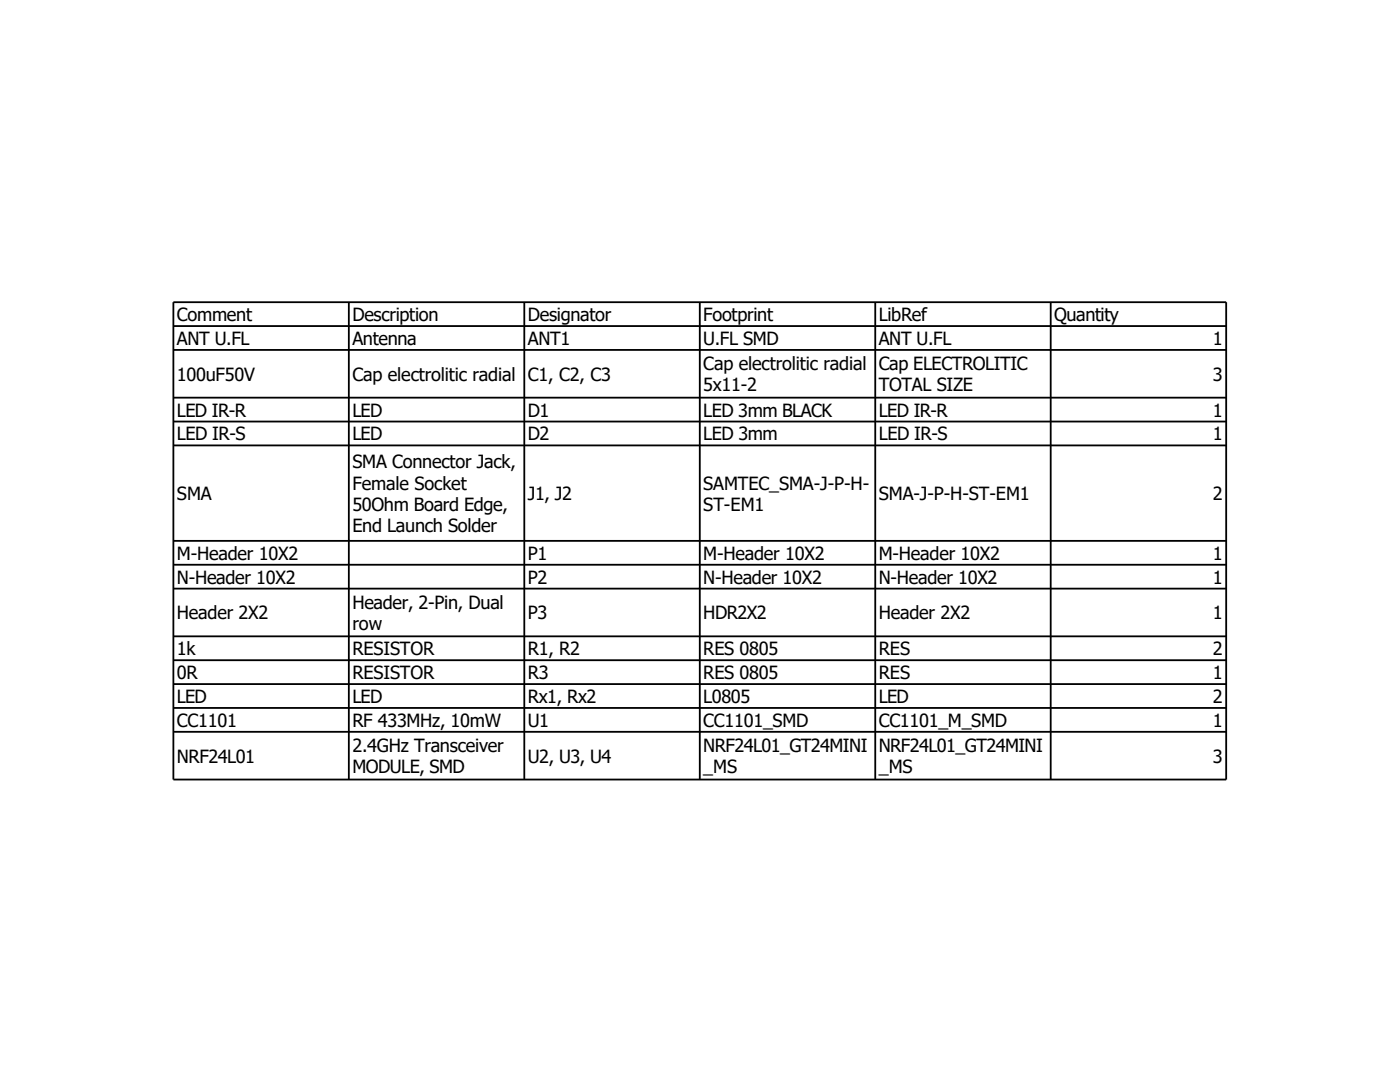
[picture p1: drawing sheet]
<svg xmlns="http://www.w3.org/2000/svg" width="279mm" height="216mm" viewBox="0 0 279 216" stroke-linecap="round" stroke-linejoin="round" font-family="sans-serif">
<defs><g id="words">
<g font-size="3.6">
<text x="35.3" y="64.1">Comment</text>
<text x="70.3" y="64.1">Description</text>
<text x="105.3" y="64.1">Designator</text>
<text x="140.4" y="64.1">Footprint</text>
<text x="175.4" y="64.1">LibRef</text>
<text x="210.4" y="64.1">Quantity</text>
<text x="35.3" y="68.8">ANT U.FL</text>
<text x="70.3" y="68.8">Antenna</text>
<text x="105.3" y="68.8">ANT1</text>
<text x="140.4" y="68.8">U.FL SMD</text>
<text x="175.4" y="68.8">ANT U.FL</text>
<text x="242.1" y="68.8">1</text>
<text x="35.3" y="76">100uF50V</text>
<text x="70.3" y="76">Cap electrolitic radial</text>
<text x="105.3" y="76">C1, C2, C3</text>
<text x="140.4" y="73.9">Cap electrolitic radial</text>
<text x="175.4" y="73.9">Cap ELECTROLITIC</text>
<text x="242.1" y="76">3</text>
<text x="35.3" y="83.1">LED IR-R</text>
<text x="70.3" y="83.1">LED</text>
<text x="105.3" y="83.1">D1</text>
<text x="140.4" y="78.1">5x11-2</text>
<text x="140.4" y="83.1">LED 3mm BLACK</text>
<text x="175.4" y="78.1">TOTAL SIZE</text>
<text x="175.4" y="83.1">LED IR-R</text>
<text x="242.1" y="83.1">1</text>
<text x="35.3" y="87.9">LED IR-S</text>
<text x="70.3" y="87.9">LED</text>
<text x="105.3" y="87.9">D2</text>
<text x="140.4" y="87.9">LED 3mm</text>
<text x="175.4" y="87.9">LED IR-S</text>
<text x="242.1" y="87.9">1</text>
<text x="70.3" y="93.5">SMA Connector Jack,</text>
<text x="35.3" y="99.8">SMA</text>
<text x="70.3" y="97.7">Female Socket</text>
<text x="70.3" y="101.9">50Ohm Board Edge,</text>
<text x="105.3" y="99.8">J1, J2</text>
<text x="140.4" y="97.7">SAMTEC_SMA-J-P-H-</text>
<text x="140.4" y="101.9">ST-EM1</text>
<text x="175.4" y="99.8">SMA-J-P-H-ST-EM1</text>
<text x="242.1" y="99.8">2</text>
<text x="70.3" y="106.2">End Launch Solder</text>
<text x="35.3" y="111.7">M-Header 10X2</text>
<text x="105.3" y="111.7">P1</text>
<text x="140.4" y="111.7">M-Header 10X2</text>
<text x="175.4" y="111.7">M-Header 10X2</text>
<text x="242.1" y="111.7">1</text>
<text x="35.3" y="116.5">N-Header 10X2</text>
<text x="105.3" y="116.5">P2</text>
<text x="140.4" y="116.5">N-Header 10X2</text>
<text x="175.4" y="116.5">N-Header 10X2</text>
<text x="242.1" y="116.5">1</text>
<text x="35.3" y="123.6">Header 2X2</text>
<text x="70.3" y="121.5">Header, 2-Pin, Dual</text>
<text x="70.3" y="125.7">row</text>
<text x="105.3" y="123.6">P3</text>
<text x="140.4" y="123.6">HDR2X2</text>
<text x="175.4" y="123.6">Header 2X2</text>
<text x="242.1" y="123.6">1</text>
<text x="35.3" y="130.8">1k</text>
<text x="70.3" y="130.8">RESISTOR</text>
<text x="105.3" y="130.8">R1, R2</text>
<text x="140.4" y="130.8">RES 0805</text>
<text x="175.4" y="130.8">RES</text>
<text x="242.1" y="130.8">2</text>
<text x="35.3" y="135.5">0R</text>
<text x="70.3" y="135.5">RESISTOR</text>
<text x="105.3" y="135.5">R3</text>
<text x="140.4" y="135.5">RES 0805</text>
<text x="175.4" y="135.5">RES</text>
<text x="242.1" y="135.5">1</text>
<text x="35.3" y="140.3">LED</text>
<text x="70.3" y="140.3">LED</text>
<text x="105.3" y="140.3">Rx1, Rx2</text>
<text x="140.4" y="140.3">L0805</text>
<text x="175.4" y="140.3">LED</text>
<text x="242.1" y="140.3">2</text>
<text x="35.3" y="145">CC1101</text>
<text x="70.3" y="145">RF 433MHz, 10mW</text>
<text x="105.3" y="145">U1</text>
<text x="140.4" y="145">CC1101_SMD</text>
<text x="175.4" y="145">CC1101_M_SMD</text>
<text x="242.1" y="145">1</text>
<text x="35.3" y="152.2">NRF24L01</text>
<text x="70.3" y="150.1">2.4GHz Transceiver</text>
<text x="70.3" y="154.3">MODULE, SMD</text>
<text x="105.3" y="152.2">U2, U3, U4</text>
<text x="140.4" y="150.1">NRF24L01_GT24MINI</text>
<text x="140.4" y="154.3">_MS</text>
<text x="175.4" y="150.1">NRF24L01_GT24MINI</text>
<text x="175.4" y="154.3">_MS</text>
<text x="242.1" y="152.2">3</text>
</g>
</g></defs>
<g fill="none" stroke="#000" stroke-width=".36">
<path d="M34.6 60.3h210.1v95.2h-210.1zM34.6 65.1h210.1M34.6 69.8h210.1M34.6 79.3h210.1M69.6 60.3v95.2M104.6 60.3v95.2M139.7 60.3v95.2M174.7 60.3v95.2M209.7 60.3v95.2M34.6 84.1h210.1M34.6 88.9h210.1M34.6 107.9h210.1"/>
<path d="M34.6 112.7h210.1M34.6 117.4h210.1M34.6 127h210.1M34.6 131.7h210.1M34.6 136.5h210.1M34.6 141.3h210.1M34.6 146h210.1"/>
</g>
<use href="#words"/>
</svg>
